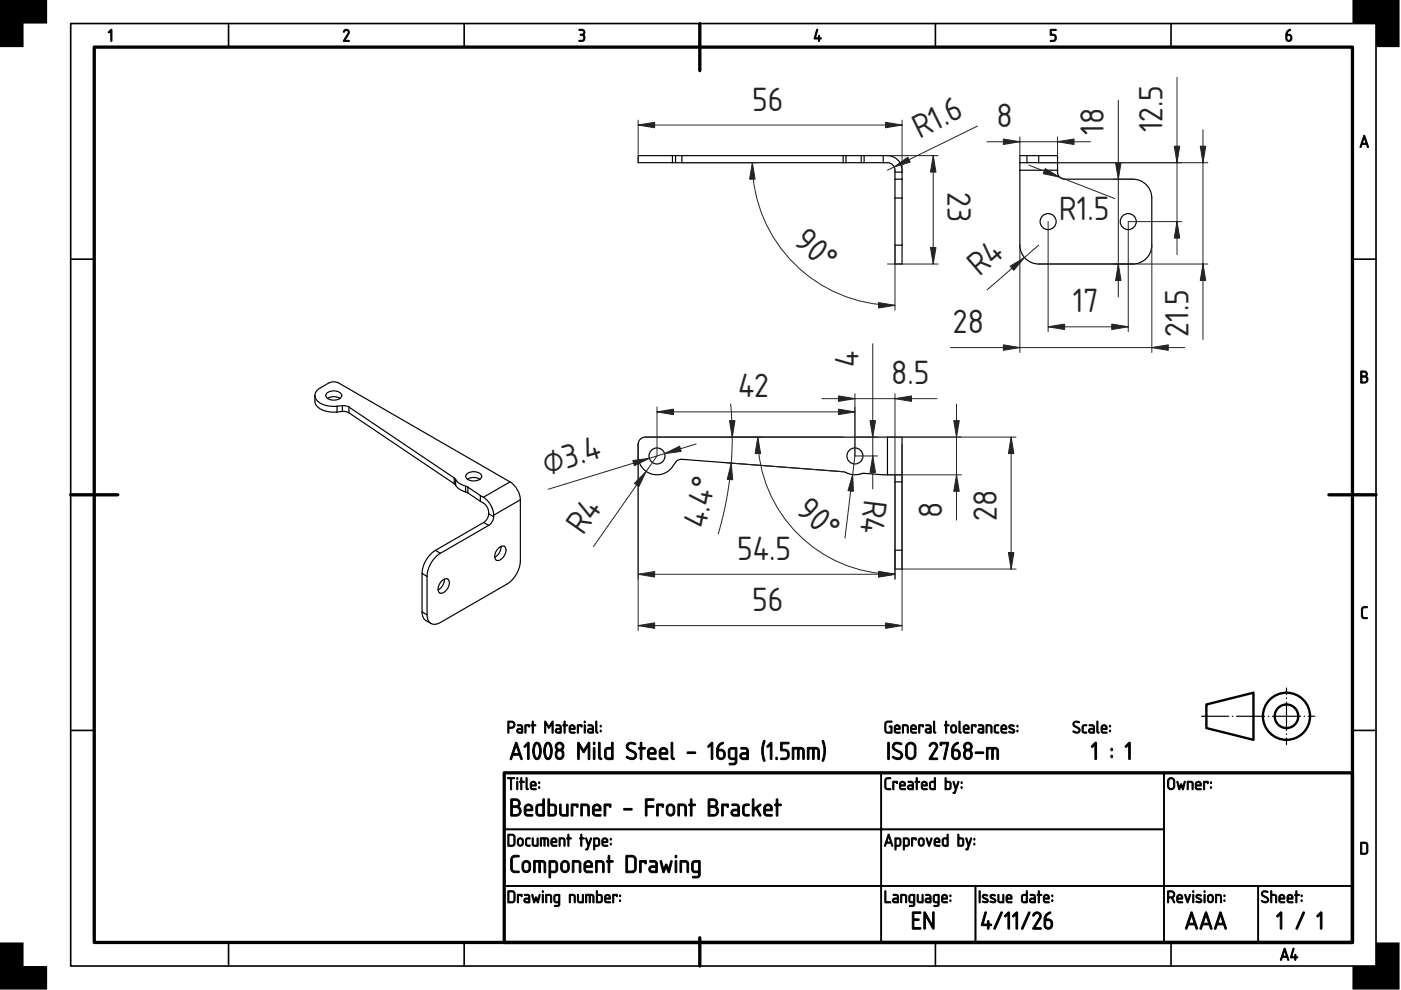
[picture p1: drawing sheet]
<svg xmlns="http://www.w3.org/2000/svg" width="297mm" height="210mm" viewBox="0 0 297 210" stroke-linecap="round" stroke-linejoin="round" font-family="sans-serif">
<defs><g id="words">
<g font-size="6.7" fill="#212529">
<text x="159.5" y="23.5">56</text>
<text x="194.9" y="29.4" transform="rotate(-26 194.9 29.4)">R1.6</text>
<text x="211.3" y="27">8</text>
<text x="234" y="28.6" transform="rotate(-90 234 28.6)">18</text>
<text x="246.5" y="28.1" transform="rotate(-90 246.5 28.1)">12.5</text>
<text x="200.9" y="40.8" transform="rotate(90 200.9 40.8)">23</text>
<text x="224.5" y="46.6">R1.5</text>
<text x="168" y="51.6" transform="rotate(41 168 51.6)">90°</text>
<text x="207.7" y="58.8" transform="rotate(-41 207.7 58.8)">R4</text>
<text x="202.1" y="70.6">28</text>
<text x="227.4" y="66.2">17</text>
<text x="252" y="71.4" transform="rotate(-90 252 71.4)">21.5</text>
<text x="182" y="77.9" transform="rotate(-90 182 77.9)">4</text>
<text x="189" y="81.5">8.5</text>
<text x="156.5" y="84.3">42</text>
<text x="115.8" y="100.7" transform="rotate(-17 115.8 100.7)">⌀3.4</text>
<text x="183.2" y="105.7" transform="rotate(97 183.2 105.7)">R4</text>
<text x="123.6" y="113.7" transform="rotate(-55 123.6 113.7)">R4</text>
<text x="149.7" y="112.1" transform="rotate(-79 149.7 112.1)">4.4°</text>
<text x="168.6" y="108.6" transform="rotate(42 168.6 108.6)">90°</text>
<text x="199.7" y="109.7" transform="rotate(-90 199.7 109.7)">8</text>
<text x="211.3" y="110.5" transform="rotate(-90 211.3 110.5)">28</text>
<text x="156.3" y="118.7">54.5</text>
<text x="159.5" y="129.6">56</text>
</g>
</g></defs>
<path d="M20 10h266.7v189.8h-266.7zM148.4 5v10M15 104.9h10M281.8 104.9h9.9M106.9 163.9h179.8v35.9h-179.8zM148.4 198.8v6" fill="none" stroke="#000" stroke-width=".7"/>
<g fill="none" stroke="#000" stroke-width=".35">
<path d="M15 5h276.7v199.8h-276.7zM48.5 5v5M98.4 5v5M198.3 5v5M248.3 5v5M15 55h5M286.7 55h5M15 154.9h5M286.7 154.9h5M106.9 163.9h79.9v11.9h-79.9zM106.9 175.8h79.9v12h-79.9zM186.8 175.8h60v12h-60z"/>
<path d="M186.8 163.9h60v11.9h-60zM246.8 163.9h39.9v23.9h-39.9zM48.5 199.8v5M98.4 199.8v5M106.9 187.8h79.9v12h-79.9zM186.8 187.8h20v12h-20zM198.3 199.8v5M206.8 187.8h40v12h-40zM246.8 187.8h20v12h-20zM248.3 199.8v5M266.8 187.8h19.9v12h-19.9z"/>
</g>
<g fill="#000" stroke="#000" stroke-width=".21">
<path d="M23.5 6.3l.2 .1v2.2l-.1 .2-.1-.2v-2l-.4 .4-.1-.1zM72.9 6.4a.64 .64 0 0 1 .9-.1 .64 .64 0 0 1 .2 .9l-.9 1.4h.8l.1 .2h-1.2l.9-1.7a.44 .44 0 0 0-.2-.6 .44 .44 0 0 0-.6 .3l-.1-.1zM122.8 6.2a.75 .75 0 0 1 1 .2 .75 .75 0 0 1-.1 1 .82 .82 0 0 1 .2 1.1 .82 .82 0 0 1-1.2 .2l.1-.1a.76 .76 0 0 0 1-.7l-.1-.3-.7-.1v-.2a.47 .47 0 0 0 .6-.2 .47 .47 0 0 0-.1-.6l-.7-.1zM173.2 6.2l.2 .2-.5 1.6h.6l.1-.5 .2 .5 .4 .2-.4 .1-.2 .5-.1-.5-.9-.1zM222.7 6.2h1.1l.1 .1-.1 .2h-.9v.8a.8 .8 0 0 1 1 .5 .8 .8 0 0 1-.6 1l-.6-.1 .6-.1a.54 .54 0 0 0 .4-.6 .54 .54 0 0 0-.4-.5h-.6zM288.8 128.8l.3-.2h.8v.2l-.8 .1-.2 .2v1.4l.2 .4h.7l.1 .2-.8 .1-.4-.4-.1-1.6z"/>
<path d="M272.9 6.6l.6-.4 .1 .2a.79 .79 0 0 0-.6 .9 .75 .75 0 0 1 .9 .8 .75 .75 0 0 1-1.1 .5l-.2-.4a1.82 1.82 0 0 1 .3-1.6zM272.9 7.5v.7a.4 .4 0 0 0 .4 .4 .4 .4 0 0 0 .4-.4l-.2-.6z"/>
<path d="M289.2 28.7l.2 .1 .7 2.3-.1 .2-.3-.7h-.9l-.3 .7-.2-.1zM289.2 29.2l-.3 1.2h.7z"/>
<path d="M288.5 78.7l.7-.1a.65 .65 0 0 1 .6 .4 .65 .65 0 0 1-.1 .8 .77 .77 0 0 1 .3 .8 .77 .77 0 0 1-.6 .6h-.9zM288.7 80v1h.6a.52 .52 0 0 0 .5-.5 .52 .52 0 0 0-.5-.5zM288.7 78.9v.8h.6a.39 .39 0 0 0 .4-.4 .39 .39 0 0 0-.4-.4z"/>
<path d="M107.9 153.1v1.1h.6a.52 .52 0 0 0 .5-.6 .52 .52 0 0 0-.6-.5zM107.7 152.9h.1a1.18 1.18 0 0 1 1.2 .2 .78 .78 0 0 1 .1 .8 .78 .78 0 0 1-.6 .5h-.6v.9l-.2 .1zM109.9 154.8l-.1 .2 .2 .2h.6v-.5zM109.7 153.7h.8l.3 .5v1.2l-.8 .1a.52 .52 0 0 1-.5-.6 .52 .52 0 0 1 .5-.5h.6v-.4l-.9-.1zM111.3 153.7l1 .1-.1 .4-.1-.3h-.6v1.4l-.1 .2-.1-.2zM112.9 152.9l.2 .1v.7l.5 .1-.5 .1v1.4l-.1 .2-.2-.2v-1.4l-.2-.1 .2-.1zM115.5 152.9h.2l.7 1.2 .6-1.2h.3v2.5l-.3-.1v-1.8l-.6 .9-.7-.9v1.8l-.2 .1zM118 154.8v.2l.1 .2h.6v-.5zM117.9 153.7h.8l.3 .5v1.2l-.8 .1a.52 .52 0 0 1-.5-.6 .52 .52 0 0 1 .5-.5h.5v-.4l-.8-.1zM119.6 152.9l.2 .1v.7l.6 .1-.6 .1v1.4l-.1 .2-.1-.2v-1.4l-.3-.1 .3-.1zM121 154.1l-.1 .3h.8l-.2-.5zM120.9 153.8a.64 .64 0 0 1 .8 0 .64 .64 0 0 1 .1 .9h-.9l.1 .5 .9 .1-.7 .2a1.06 1.06 0 0 1-.3-1.7zM122.4 153.7l1 .1-.1 .4-.1-.3h-.6v1.4l-.1 .2-.1-.2zM123.9 153.7l.2 .1v1.5l-.1 .2-.1-.2zM123.8 153.1a.2 .2 0 0 1 .4 0 .2 .2 0 0 1-.4 0zM124.9 154.8l-.1 .2 .1 .2h.7v-.5zM124.7 153.7h.8l.3 .5v1.2l-.8 .1a.52 .52 0 0 1-.5-.6 .52 .52 0 0 1 .5-.5h.6l-.1-.4-.8-.1zM126.3 152.9l.2 .1v2l.3 .3-.1 .2-.3-.2-.1-.2zM127.3 154.9h.2v.2h-.2zM127.3 153.8h.2v.3h-.2z"/>
<path d="M109.3 157.4l.3 .1 1.1 3.3-.1 .3-.5-1h-1.3l-.4 .9-.3-.1zM109.4 158.1l-.5 1.7h1.1zM111.8 157.5l.2-.1 .2 .2v3.2l-.2 .2-.2-.2v-2.8l-.5 .4-.2-.1zM113.7 157.8l-.4 1.2a2.07 2.07 0 0 0 .5 1.7 2.3 2.3 0 0 0 .5-2.3l-.2-.5zM113.4 157.5a.84 .84 0 0 1 1 .1 .84 .84 0 0 1 .3 .8l.1 .9a2.09 2.09 0 0 1-.7 1.7l-.3 .1a1.53 1.53 0 0 1-.9-1.7l.2-1.3zM116 157.8l-.4 1.2a2.07 2.07 0 0 0 .6 1.7 2.3 2.3 0 0 0 .4-2.3l-.2-.5zM115.8 157.5a.84 .84 0 0 1 .9 .1 .84 .84 0 0 1 .3 .8l.1 .9a2.09 2.09 0 0 1-.7 1.7l-.2 .1a1.53 1.53 0 0 1-.9-1.7l.2-1.3zM118.3 159.4a.8 .8 0 0 0 .3 1.3 .71 .71 0 0 0 .7-.9 .71 .71 0 0 0-1-.4zM118.1 158.3a.57 .57 0 0 0 1.1 0 .57 .57 0 0 0-1.1 0zM118 157.6a.92 .92 0 0 1 1.4 .1 .92 .92 0 0 1-.2 1.3 1.07 1.07 0 0 1 .3 1.5 1.07 1.07 0 0 1-1.5 .3l-.3-.6a1.15 1.15 0 0 1 .4-1.2 .92 .92 0 0 1-.1-1.4zM122.5 157.4l.3 .1 .9 1.5 1-1.5 .3-.1v3.6h-.3v-.2v-2.6l-.9 1.4-1-1.4v2.6v.2h-.3zM125.8 158.5h.3l.1 .2v2.1l-.2 .2-.2-.2zM125.8 157.6a.25 .25 0 0 1 .5 0 .25 .25 0 0 1-.5 0zM126.9 157.4h.3v.2v2.8l.4 .5a.52 .52 0 0 1-.7-.1 .52 .52 0 0 1 0-.6zM128.7 158.9l-.2 .4 .1 1.2 .4 .2h.6v-1.9zM128.3 158.7a1.3 1.3 0 0 1 1.3-.2v-1l.2-.1 .2 .2v3.2l-.2 .3a1.47 1.47 0 0 1-1.4-.2l-.2-.6v-1.1zM133 157.6a1.41 1.41 0 0 1 1.8 .1l-.2 .2a.92 .92 0 0 0-1.5 .4l.4 .5a1.9 1.9 0 0 1 1.5 1.1 1.07 1.07 0 0 1-.6 1.1 1.07 1.07 0 0 1-1.2-.1l-.4-.3 .2-.3a1.19 1.19 0 0 0 1.6 0 .58 .58 0 0 0-.3-.7l-1.4-.8-.1-.5zM135.8 157.4h.3v.2v.9h.6l.1 .2-.2 .1h-.5v2.1l-.2 .2-.2-.2v-2.1l-.3-.1 .3-.2zM137.8 159l-.2 .6h1.2a.58 .58 0 0 0-.3-.7 .58 .58 0 0 0-.7 .1zM137.6 158.7a.92 .92 0 0 1 1.2 0 .92 .92 0 0 1 .2 1.2h-1.4l.2 .8h1.1l.2 .2-.2 .2h-.9a.89 .89 0 0 1-.7-1.2 1.14 1.14 0 0 1 .3-1.2zM140.2 159l-.1 .6h1.1a.58 .58 0 0 0-.2-.7 .58 .58 0 0 0-.8 .1zM140.1 158.7a.92 .92 0 0 1 1.2 0 .92 .92 0 0 1 .1 1.2h-1.3l.2 .8h1.1l.2 .2-.2 .2h-.9a.89 .89 0 0 1-.7-1.2 1.14 1.14 0 0 1 .3-1.2zM142.3 157.4h.3v.2v2.8l.4 .5a.52 .52 0 0 1-.7-.1 .52 .52 0 0 1 0-.6zM145.7 159.5l1.6-.1 .2 .2-.2 .2h-1.5l-.1-.1zM150.8 157.5l.2-.1 .1 .2v3.2l-.1 .2-.2-.2v-2.8l-.5 .4-.3-.1zM152.4 157.9l.8-.5 .2 .2a1.88 1.88 0 0 0-1.1 1.3 1.12 1.12 0 0 1 1.5 .9 1.12 1.12 0 0 1-1.2 1.2l-.5-.4-.2-.4a2.91 2.91 0 0 1 .3-2.1zM152.3 159.2v1a.57 .57 0 0 0 .6 .5 .57 .57 0 0 0 .5-.5l-.1-.8-.3-.2zM154.9 158.9l-.1 .3v1.3l.2 .2h.9v-1.9zM154.6 158.7l.5-.2h1.1v3a.79 .79 0 0 1-1 .7l-.6-.1v-.2l1.1-.1 .1-.1 .1-.6a1.06 1.06 0 0 1-1.5-.6v-1.3zM157.3 160.1l-.1 .4 .2 .2h.9v-.8zM157.1 158.5h1.1l.5 .5v1.9l-.2 .2h-.9a.74 .74 0 0 1-.8-.8 .74 .74 0 0 1 .8-.7h.7v-.6l-.2-.1-1-.1zM161.9 157h.3a7.3 7.3 0 0 0 0 4.4h-.2a5.2 5.2 0 0 1-.1-4.4zM163.3 157.5l.2-.1 .2 .2v3.2l-.2 .2-.2-.2v-2.8l-.5 .4-.2-.1zM164.5 160.6h.3v.4h-.3zM165.5 157.4h1.6l.2 .1-.2 .2h-1.3v1.2a1.14 1.14 0 0 1 1.5 .7 1.14 1.14 0 0 1-.9 1.5h-.7l-.2-.2 .2-.2h.7a.77 .77 0 0 0 .6-.8 .77 .77 0 0 0-.7-.7h-.8zM168 158.5h1.8a.84 .84 0 0 1 .7 1.1v1.2l-.1 .2-.2-.2v-1.7l-.3-.3h-.5v2v.2h-.3v-2.2h-.8v2.1v.1h-.3zM171.2 158.5h1.8a.84 .84 0 0 1 .7 1.1v1.2l-.1 .2-.2-.2v-1.7l-.3-.3h-.5v2v.2h-.3v-2.2h-.8v2.1v.1h-.3zM174.3 157h.2a4.7 4.7 0 0 1 .3 3.9l-.2 .5h-.2a7.3 7.3 0 0 0-.1-4.4z"/>
<path d="M187.8 153.1l.4-.2h.9l-.1 .2-.9 .1-.3 .3v1.3l.3 .4h.8v-1l-.4-.2 .1-.1 .5 .1v1.4l-.9 .1-.5-.3-.1-1.7zM189.9 154.1l-.1 .3h.8l-.2-.5zM189.8 153.8a.64 .64 0 0 1 .9 0 .64 .64 0 0 1 .1 .9h-1l.2 .5 .9 .1-.8 .2a1.06 1.06 0 0 1-.3-1.7zM191.3 153.7a.88 .88 0 0 1 1.3 .5l-.1 1.3-.2-.2v-1.2l-.7-.2v1.4l-.3 .1zM193.4 154.1l-.1 .3h.8l-.2-.5zM193.3 153.8a.64 .64 0 0 1 .8 0 .64 .64 0 0 1 .1 .9h-.9l.1 .5 .9 .1-.7 .2a1.06 1.06 0 0 1-.3-1.7zM194.8 153.7l1 .1-.1 .4-.1-.3h-.6v1.4l-.1 .2-.1-.2zM196.5 154.8l-.1 .2 .2 .2h.6v-.5zM196.3 153.7h.8l.3 .5v1.2l-.8 .1a.52 .52 0 0 1-.5-.6 .52 .52 0 0 1 .5-.5h.6v-.4l-.9-.1zM197.9 152.9l.3 .1v2l.2 .3-.1 .2-.3-.2-.1-.2zM200.5 152.9l.2 .1v.7l.5 .1-.5 .1v1.4l-.1 .2-.1-.2v-1.4l-.3-.1 .3-.1zM201.9 154l-.1 .8a.4 .4 0 0 0 .4 .4 .4 .4 0 0 0 .4-.4l-.1-.8zM201.8 153.8a.64 .64 0 0 1 1 .4v.6a.64 .64 0 0 1-.6 .6 .64 .64 0 0 1-.7-.6l.1-.7zM203.3 152.9l.3 .1v2l.2 .3-.1 .2-.3-.2-.1-.2zM204.5 154.1v.3h.7l-.2-.5zM204.4 153.8a.64 .64 0 0 1 .9 0 .64 .64 0 0 1 .1 .9h-.9l.1 .5 .9 .1-.8 .2a1.06 1.06 0 0 1-.3-1.7zM206 153.7l1 .1-.1 .4-.2-.3h-.5v1.4l-.1 .2-.2-.2zM207.6 154.8v.2l.1 .2h.6v-.5zM207.5 153.7h.8l.3 .5v1.2l-.8 .1a.52 .52 0 0 1-.5-.6 .52 .52 0 0 1 .5-.5h.5v-.4l-.8-.1zM209.1 153.7a.88 .88 0 0 1 1.2 .5l-.1 1.3-.1-.2v-1.2l-.8-.2v1.4l-.2 .1zM210.9 153.8l.8-.2 .1 .3a.52 .52 0 0 0-.6 0 .52 .52 0 0 0-.2 .6l.1 .6 .7 .2a.65 .65 0 0 1-.8 .1 .65 .65 0 0 1-.2-.8zM212.5 154.1l-.1 .3h.8l-.2-.5zM212.4 153.8a.64 .64 0 0 1 .9 0 .64 .64 0 0 1 .1 .9h-1l.2 .5 .9 .1-.8 .2a1.06 1.06 0 0 1-.3-1.7zM214 153.8a.61 .61 0 0 1 1 .2l-.6-.1-.3 .2 .8 .5a.52 .52 0 0 1 .1 .7 .52 .52 0 0 1-.8 .1l-.3-.1 .2-.2a.45 .45 0 0 0 .4 .2 .45 .45 0 0 0 .4-.4l-.9-.5-.1-.3zM215.6 154.9h.2v.2h-.2zM215.6 153.8h.2v.3h-.2z"/>
<path d="M227.7 153.1a.99 .99 0 0 1 1.2 0l-.1 .2a.6 .6 0 0 0-.7-.2 .6 .6 0 0 0-.3 .6l.8 .5a.73 .73 0 0 1 0 1.2 .73 .73 0 0 1-1.1-.4h.1a.61 .61 0 0 0 .7 .2 .61 .61 0 0 0 .4-.5l-1.1-.7-.1-.5zM229.5 153.8l.8-.2 .1 .3a.52 .52 0 0 0-.6 0 .52 .52 0 0 0-.1 .6v.6l.7 .2a.65 .65 0 0 1-.8 .1 .65 .65 0 0 1-.2-.8zM231.1 154.8l-.1 .2 .2 .2h.6v-.5zM230.9 153.7h.9l.3 .5-.1 1.2-.7 .1a.52 .52 0 0 1-.5-.6 .52 .52 0 0 1 .5-.5h.5v-.4l-.9-.1zM232.6 152.9l.2 .1v2l.2 .3-.1 .2-.3-.2-.1-.2zM233.8 154.1l-.1 .3h.8l-.2-.5zM233.7 153.8a.64 .64 0 0 1 .8 0 .64 .64 0 0 1 .1 .9h-.9l.1 .5 .9 .1-.7 .2a1.06 1.06 0 0 1-.3-1.7zM235.2 154.9h.2v.2h-.2zM235.2 153.8h.2v.3h-.2z"/>
<path d="M232.1 157.5l.2-.1 .2 .2v3.2l-.2 .2-.2-.2v-2.8l-.5 .4-.2-.1zM235.6 160.2h.2v.4h-.2zM235.6 158.7h.2v.4h-.2zM239.3 157.5l.2-.1 .2 .2v3.2l-.2 .2-.2-.2v-2.8l-.5 .4-.2-.1z"/>
<path d="M107.6 164.9h1.4l.1 .1-.6 .1v2.2l-.2 .2-.1-.2v-2.2h-.6zM109.6 165.7l.2 .1v1.5l-.1 .1-.2-.1zM109.5 165.1a.2 .2 0 0 1 .4 0 .2 .2 0 0 1-.4 0zM110.4 164.9l.3 .1v.7l.5 .1-.5 .1v1.4l-.2 .2-.1-.2v-1.4l-.3-.1 .3-.1zM111.6 164.9l.2 .1v2l.2 .3-.1 .2-.3-.2-.1-.2zM112.8 166l-.1 .4h.8l-.3-.5zM112.6 165.8a.64 .64 0 0 1 .9 0 .64 .64 0 0 1 .1 .9h-.9l.1 .5 .9 .1-.8 .2a1.06 1.06 0 0 1-.3-1.7zM114.2 166.8h.2v.3h-.2zM114.2 165.8h.2v.3h-.2z"/>
<path d="M107.9 177.1v2.1h.8l.3-.4-.1-1.4-.2-.3zM107.7 176.9h1.1l.4 .4v1.7l-.4 .4h-1.1zM110.1 178l-.2 .8a.4 .4 0 0 0 .5 .4 .4 .4 0 0 0 .3-.4l-.1-.8zM109.9 177.8a.64 .64 0 0 1 1.1 .4v.6a.64 .64 0 0 1-.7 .6 .64 .64 0 0 1-.6-.6v-.7zM111.5 177.8l.8-.2 .1 .2a.52 .52 0 0 0-.6 .1 .52 .52 0 0 0-.1 .6v.5l.7 .3a.65 .65 0 0 1-.8 .1 .65 .65 0 0 1-.2-.8zM112.9 177.7l.2 .1v1.2l.2 .2h.6v-1.4l.1-.2 .1 .2v1.6h-1a1.76 1.76 0 0 1-.2-1.7zM114.6 177.6l1.4 .1a1.46 1.46 0 0 1 .2 1.7l-.1-.1v-1.3l-.3-.1h-.2v1.4l-.1 .1-.2-.1v-1.4h-.5v1.4l-.2 .1zM117.1 178v.4h.7l-.2-.5zM117 177.8a.64 .64 0 0 1 .9 0 .64 .64 0 0 1 .1 .9h-1l.2 .5 .9 .1-.8 .1a1.06 1.06 0 0 1-.3-1.6zM118.6 177.7a.88 .88 0 0 1 1.2 .5l-.1 1.2-.1-.1-.1-1.3-.7-.1v1.4l-.2 .1zM120.4 176.9l.2 .1v.6l.6 .2-.6 .1v1.4l-.1 .1-.1-.1v-1.4l-.3-.1 .3-.2zM123.2 176.9l.2 .1v.6l.5 .2-.5 .1v1.4l-.2 .1-.1-.1v-1.4l-.2-.1 .2-.2zM124.2 177.7l.2 .1 .4 1.1 .4-1.2 .1-.1 .1 .2-.9 2.4-.4-.1 .3-.1 .2-.7zM126.1 177.9v1.3h.7l.1-.3v-.8l-.2-.2zM125.9 177.7a.86 .86 0 0 1 1.3 .5v.3a.7 .7 0 0 1-.5 .9h-.6v.8h-.2zM127.9 178v.4h.7l-.2-.5zM127.8 177.8a.64 .64 0 0 1 .9 0 .64 .64 0 0 1 .1 .9h-1l.2 .5 .9 .1-.8 .1a1.06 1.06 0 0 1-.3-1.6zM129.4 178.8h.2v.3h-.2zM129.4 177.8h.2v.3h-.2z"/>
<path d="M108.3 169.4h1a.93 .93 0 0 1 .9 .5 .93 .93 0 0 1-.2 1.1 1.11 1.11 0 0 1 .5 1.2 1.11 1.11 0 0 1-1 .8h-1.2zM108.6 171.2v1.5h.8a.74 .74 0 0 0 .7-.7 .74 .74 0 0 0-.7-.8zM108.6 169.7v1.1h.8a.56 .56 0 0 0 .6-.5 .56 .56 0 0 0-.6-.6zM111.6 171l-.1 .6h1.1a.58 .58 0 0 0-.3-.7 .58 .58 0 0 0-.7 .1zM111.4 170.7a.92 .92 0 0 1 1.3 0 .92 .92 0 0 1 .1 1.2h-1.3l.2 .7 1.1 .1 .2 .2-.2 .1h-.9a.89 .89 0 0 1-.8-1.1 1.14 1.14 0 0 1 .3-1.2zM114.1 170.9l-.1 .4v1.2l.4 .2h.7v-1.9zM113.8 170.7a1.3 1.3 0 0 1 1.3-.2v-1l.2-.1 .1 .2v3.2l-.2 .2a1.47 1.47 0 0 1-1.4-.2l-.2-.5v-1.1zM116.5 170.8v1.9l1-.1a1.91 1.91 0 0 0-.1-1.8zM116.2 169.4l.3 .1v1h1l.5 .4v1.5l-.2 .4a1.59 1.59 0 0 1-1.4 .2l-.2-.1zM118.7 170.5h.2l.1 .2v1.8l.3 .2h.8v-2l.2-.2 .2 .2-.1 2.3h-1.1a.84 .84 0 0 1-.7-1.1zM121.2 170.5h1.2l.2 .1-.2 .6-.1-.1-.1-.3h-.7v2l-.2 .2a3.9 3.9 0 0 1-.1-2.5zM123.2 170.5a1.44 1.44 0 0 1 1.7 .5l.1 1.8-.2 .2-.2-.2v-1.8l-.3-.2h-.8v2l-.2 .2a3.9 3.9 0 0 1-.1-2.5zM126.1 171l-.1 .6h1.1a.58 .58 0 0 0-.3-.7 .58 .58 0 0 0-.7 .1zM125.9 170.7a.92 .92 0 0 1 1.2 0 .92 .92 0 0 1 .2 1.2h-1.3l.1 .7 1.1 .1 .2 .2-.2 .1h-.9a.89 .89 0 0 1-.7-1.1 1.14 1.14 0 0 1 .3-1.2zM128.1 170.5h1.2l.2 .1-.1 .6-.2-.1v-.3h-.8v2l-.2 .2a3.9 3.9 0 0 1-.1-2.5zM132.3 171.5l1.6-.1 .1 .2-.1 .2h-1.5l-.1-.1zM136.9 169.4h1.6l.2 .1-.2 .2h-1.3v1.1h1.3l.2 .2-.2 .2h-1.3v1.6l-.2 .2-.2-.2zM139.3 170.5h1.2l.2 .1-.2 .6-.1-.1-.1-.3h-.7v2l-.2 .2a3.9 3.9 0 0 1-.1-2.5zM141.8 170.9l-.2 .3v.9a.57 .57 0 0 0 .6 .6 .57 .57 0 0 0 .5-.6v-.8l-.1-.3-.4-.2zM141.6 170.7a.92 .92 0 0 1 1.5 .6 1.51 1.51 0 0 1-.3 1.5 .92 .92 0 0 1-1 .2 .92 .92 0 0 1-.5-.9v-1zM143.8 170.5a1.44 1.44 0 0 1 1.7 .5v1.8l-.1 .2-.2-.2v-1.8l-.4-.2h-.7v2l-.2 .2a3.9 3.9 0 0 1-.1-2.5zM146.4 169.4h.3v.2v.9h.6l.2 .2-.2 .1h-.6v2.1l-.2 .1-.1-.2v-2l-.4-.1 .4-.2zM150.2 169.4h.9a.93 .93 0 0 1 1 .5 .93 .93 0 0 1-.3 1.1 1.11 1.11 0 0 1 .5 1.2 1.11 1.11 0 0 1-.9 .8h-1.2zM150.5 171.2v1.5h.8a.74 .74 0 0 0 .7-.7 .74 .74 0 0 0-.7-.8zM150.5 169.7v1.1h.8a.56 .56 0 0 0 .5-.5 .56 .56 0 0 0-.6-.6zM153 170.5h1.3l.2 .1-.2 .6-.1-.1-.1-.3h-.7v2l-.2 .2a3.9 3.9 0 0 1-.2-2.5zM155.4 172l-.1 .5 .3 .2h.8v-.8zM155.2 170.5h1.1l.5 .5v1.9l-.2 .1h-.9a.74 .74 0 0 1-.7-.7 .74 .74 0 0 1 .7-.7h.7v-.6l-.2-.2h-1zM157.6 170.7a1.11 1.11 0 0 1 1.3-.1l-.1 .2a.86 .86 0 0 0-1 .5v1.2l.2 .1 .8 .1 .1 .2a.96 .96 0 0 1-1.2 0 .96 .96 0 0 1-.3-1.2l.1-.7zM159.5 169.4h.3l.1 .2v1.8l1.1-.9h.3v.3l-.7 .5 .7 1.5v.2l-.3-.1-.7-1.4-.4 .4-.1 1.1h-.3zM162.4 171l-.1 .6h1.1a.58 .58 0 0 0-.3-.7 .58 .58 0 0 0-.7 .1zM162.2 170.7a.92 .92 0 0 1 1.3 0 .92 .92 0 0 1 .1 1.2h-1.3l.1 .7 1.1 .1 .2 .2-.2 .1h-.9a.89 .89 0 0 1-.7-1.1 1.14 1.14 0 0 1 .3-1.2zM164.6 169.4h.3v.2v.9h.6l.2 .2-.2 .1h-.6v2.1l-.1 .1-.2-.2v-2l-.4-.1 .4-.2z"/>
<path d="M187.8 165l.3-.1h.7v.2l-.7 .1-.2 .2-.1 1.4 .3 .4h.7v.2h-.8l-.4-.4v-1.5zM189.3 165.7l1 .1-.1 .4-.1-.3h-.6v1.4l-.1 .1-.1-.1zM191 166v.4h.7l-.2-.5zM190.9 165.8a.64 .64 0 0 1 .9 0 .64 .64 0 0 1 .1 .9h-1l.2 .5 .9 .1-.8 .2a1.06 1.06 0 0 1-.3-1.7zM192.7 166.7l-.1 .3 .2 .2h.6v-.5zM192.5 165.7h.9l.3 .4-.1 1.3-.7 .1a.52 .52 0 0 1-.5-.6 .52 .52 0 0 1 .5-.5h.5v-.4l-.9-.1zM194.3 164.9l.2 .1v.7l.5 .1-.5 .1v1.4l-.1 .2-.2-.2v-1.4l-.2-.1 .2-.1zM195.7 166l-.1 .4h.8l-.2-.5zM195.5 165.8a.64 .64 0 0 1 .9 0 .64 .64 0 0 1 .1 .9h-.9l.1 .5 .9 .1-.8 .2a1.06 1.06 0 0 1-.3-1.7zM197.4 165.9l-.1 .3v.9l.8 .1v-1.3zM197.2 165.8l.2-.1 .7-.1v-.6l.2-.1v2.5h-.9l-.3-.3zM200.6 165.9v1.3h.5a.91 .91 0 0 0 .2-1.2zM200.4 164.9l.2 .1v.6l.7 .1 .3 .3 .1 1-.4 .4-.9-.1zM202.1 165.7l.2 .1 .4 1.1 .4-1.1 .1-.1 .1 .1-.9 2.4-.4-.1 .3-.1 .2-.7zM203.8 166.8h.2v.3h-.2zM203.8 165.8h.2v.3h-.2z"/>
<path d="M188.3 176.9l.2 .1 .8 2.3-.1 .1-.3-.6h-1l-.2 .6-.2-.1zM188.4 177.4l-.4 1.1h.8zM190 177.9v1.3h.6l.2-.3v-.8l-.2-.2zM189.8 177.7a.86 .86 0 0 1 1.2 .5v.3a.7 .7 0 0 1-.5 .9h-.5v.8h-.2zM191.8 177.9v1.3h.6l.2-.3-.1-.8-.1-.2zM191.5 177.7a.86 .86 0 0 1 1.3 .5v.3a.7 .7 0 0 1-.5 .9h-.5l-.1 .8h-.2zM193.3 177.7h1l-.1 .4-.2-.2h-.5v1.4l-.1 .1-.1-.1zM195.1 178l-.2 .8a.4 .4 0 0 0 .4 .4 .4 .4 0 0 0 .4-.4l-.1-.8zM194.9 177.8a.64 .64 0 0 1 1.1 .4v.6a.64 .64 0 0 1-.7 .6 .64 .64 0 0 1-.6-.6v-.7zM196.4 177.7l.2 .1 .4 1.1 .4-1.2h.2l-.6 1.7zM198.4 178l-.1 .4h.8l-.2-.5zM198.3 177.8a.64 .64 0 0 1 .8 0 .64 .64 0 0 1 .1 .9h-.9l.1 .5 .9 .1-.8 .1a1.06 1.06 0 0 1-.2-1.6zM200.1 177.9l-.1 .3v.8l.8 .2v-1.3zM199.9 177.8l.2-.2h.7v-.6l.2-.1v2.5h-.9l-.3-.3zM203.3 177.9v1.3h.5a.91 .91 0 0 0 .2-1.2zM203.1 176.9l.2 .1v.6l.7 .1 .3 .3 .1 1-.4 .4-.9-.1zM204.8 177.7l.2 .1 .4 1.1 .4-1.2 .1-.1 .1 .2-.9 2.4-.4-.1 .3-.1 .2-.7zM206.5 178.8h.2v.3h-.2zM206.5 177.8h.2v.3h-.2z"/>
<path d="M188.2 157.4h.3l.1 .2v3.2l-.2 .3-.2-.3zM189.4 157.6a1.41 1.41 0 0 1 1.8 .1l-.2 .2a.92 .92 0 0 0-1.5 .4l.4 .5a1.9 1.9 0 0 1 1.5 1.1 1.07 1.07 0 0 1-.6 1.1 1.07 1.07 0 0 1-1.2-.1l-.4-.3 .2-.3a1.19 1.19 0 0 0 1.6 0 .58 .58 0 0 0-.3-.7l-1.4-.8-.1-.5zM192.6 157.9l-.2 .6v1.5a.75 .75 0 0 0 .7 .7 .75 .75 0 0 0 .7-.7v-1.5a.75 .75 0 0 0-.4-.7 .75 .75 0 0 0-.8 .1zM192.3 157.7a1.1 1.1 0 0 1 1.2-.3 1.1 1.1 0 0 1 .7 1.1v1.4a1.1 1.1 0 0 1-1.1 1.2 1.1 1.1 0 0 1-1.1-1.1v-1.9zM197.2 157.6a.92 .92 0 0 1 1.3 0 .92 .92 0 0 1 .2 1.2l-1.2 1.9h1.1l.2 .1v.2h-1.8v-.2l1.3-2.1a.6 .6 0 0 0-.2-1 .6 .6 0 0 0-.8 .5l-.3-.1zM199.4 157.4h1.5l.2 .1-.7 3.4-.2 .2-.1-.2 .6-3.2h-1l-.2 .4-.2-.2zM202.2 157.9l.8-.5 .2 .2a1.88 1.88 0 0 0-1.1 1.3 1.12 1.12 0 0 1 1.5 .9 1.12 1.12 0 0 1-1.2 1.2l-.5-.4-.1-.4a2.91 2.91 0 0 1 .2-2.1zM202.1 159.2v1a.57 .57 0 0 0 .6 .5 .57 .57 0 0 0 .6-.5l-.2-.8-.3-.2zM204.8 159.4a.8 .8 0 0 0 .4 1.3 .71 .71 0 0 0 .6-.9 .71 .71 0 0 0-1-.4zM204.6 158.3a.6 .6 0 0 0 1.2 0 .6 .6 0 0 0-1.2 0zM204.6 157.6a.92 .92 0 0 1 1.3 .1 .92 .92 0 0 1-.1 1.3 1.07 1.07 0 0 1 .3 1.5 1.07 1.07 0 0 1-1.5 .3l-.3-.6a1.15 1.15 0 0 1 .4-1.2 .92 .92 0 0 1-.1-1.4zM206.8 159.5l1.6-.1 .2 .2-.2 .2h-1.5l-.1-.1zM209.2 158.5h1.7a.84 .84 0 0 1 .8 1.1v1.2l-.2 .2-.1-.2-.1-1.7-.2-.3h-.5v2v.2h-.3l-.1-2.2h-.7v2.1l-.1 .1h-.2z"/>
<path d="M248 165.2l-.2 .4v1.1a.52 .52 0 0 0 .5 .5 .52 .52 0 0 0 .5-.5v-1.3l-.5-.3zM247.8 165.1a.77 .77 0 0 1 .8-.2 .77 .77 0 0 1 .5 .7v1.1a.77 .77 0 0 1-.8 .8 .77 .77 0 0 1-.8-.8l.1-1.3zM249.5 165.7h.2l.3 1.2 .4-.7 .4 .7 .3-1.1 .2-.1-.4 1.7-.2-.1-.3-.7-.3 .7-.2 .1zM251.7 165.7a.88 .88 0 0 1 1.3 .5l-.1 1.2-.2-.1v-1.3l-.8-.1v1.4l-.2 .1zM253.8 166l-.1 .4h.8l-.3-.5zM253.6 165.8a.64 .64 0 0 1 .9 0 .64 .64 0 0 1 .1 .9h-.9l.1 .5 .9 .1-.8 .2a1.06 1.06 0 0 1-.3-1.7zM255.2 165.7l1 .1-.1 .4-.2-.3h-.5v1.4l-.1 .1-.1-.1zM256.6 166.8h.2v.3h-.2zM256.6 165.8h.2v.3h-.2z"/>
<path d="M107.9 189.1v2.1h.8l.3-.4-.1-1.5-.2-.2zM107.7 188.9h1.1l.4 .4v1.7l-.4 .4h-1.1zM109.7 189.7h1l-.1 .4-.1-.2h-.6v1.4l-.1 .1-.1-.1zM111.4 190.7l-.1 .3 .2 .2h.6v-.6zM111.2 189.6l.9 .1 .2 .4v1.3h-.7a.52 .52 0 0 1-.5-.5 .52 .52 0 0 1 .5-.5h.5v-.4l-.9-.2zM112.8 189.7h.2l.3 1.2 .3-.8 .4 .8 .3-1.2h.2l-.4 1.7-.2-.1-.3-.7-.2 .7-.2 .1zM115 189.7l.2 .1v1.5l-.1 .1-.1-.1zM115 189a.17 .17 0 0 1 .3 0 .17 .17 0 0 1-.3 0zM115.7 189.6a.88 .88 0 0 1 1.3 .6l-.1 1.2-.2-.1v-1.3l-.8-.1v1.4l-.2 .1zM117.8 190l-.1 1 .1 .2h.7v-1.3zM117.6 189.8l1-.2a4 4 0 0 1 .1 2.3 .86 .86 0 0 1-1.2 .2l.8-.2 .1-.5a.72 .72 0 0 1-.8-.1 .72 .72 0 0 1-.2-.7zM120.7 189.6a.88 .88 0 0 1 1.3 .6l-.1 1.2-.2-.1v-1.3l-.8-.1v1.4l-.2 .1zM122.5 189.7l.2 .1v1.2l.2 .2h.6v-1.4l.1-.2 .1 .2v1.6h-1a1.76 1.76 0 0 1-.2-1.7zM124.2 189.6h1.4a1.46 1.46 0 0 1 .2 1.8l-.1-.1v-1.3l-.3-.1h-.2v1.4l-.1 .1-.2-.1v-1.4h-.5v1.4l-.2 .1zM126.7 189.9v1.3h.5a.91 .91 0 0 0 .2-1.3zM126.5 188.9l.2 .1v.6h.7l.3 .3v1.1l-.3 .4-1-.1zM128.5 190l-.1 .4h.8l-.2-.5zM128.4 189.8a.64 .64 0 0 1 .8 0 .64 .64 0 0 1 .1 .8h-.9l.1 .5 .9 .2-.7 .1a1.06 1.06 0 0 1-.3-1.6zM129.9 189.7h1l-.1 .4-.1-.2h-.6v1.4l-.1 .1-.1-.1zM131.4 190.8h.2v.3h-.2zM131.4 189.8h.2v.3h-.2z"/>
<path d="M108.6 181.6a1.46 1.46 0 0 1 1.5-.1l-.2 .2-1 .1-.3 .5 .1 2.1 .4 .3h1l-.2 .3h-1l-.5-.5-.1-2.3zM111.2 182.9l-.2 .3v.9a.57 .57 0 0 0 .6 .6 .57 .57 0 0 0 .6-.6l-.1-.9-.1-.2-.4-.2zM111 182.6a.92 .92 0 0 1 1.5 .7 1.51 1.51 0 0 1-.3 1.5 .92 .92 0 0 1-1 .1 .92 .92 0 0 1-.5-.8v-1zM113.2 182.5l1.7-.1a.84 .84 0 0 1 .8 1.2v1.2l-.2 .2-.2-.2v-1.8l-.2-.2h-.5v2v.2h-.3l-.1-2.2h-.7v2l-.1 .2h-.2zM116.7 182.8v1.9l1-.1 .2-.3-.1-1.2-.1-.3zM116.4 182.5a1.38 1.38 0 0 1 1.8 .5v.2a1.71 1.71 0 0 1-.5 1.8h-1v1.1h-.3zM119.4 182.9l-.2 .3v.9a.57 .57 0 0 0 .6 .6 .57 .57 0 0 0 .6-.6l-.1-.9-.1-.2-.4-.2zM119.2 182.6a.92 .92 0 0 1 1.5 .7 1.51 1.51 0 0 1-.3 1.5 .92 .92 0 0 1-1 .1 .92 .92 0 0 1-.5-.8v-1zM121.4 182.5a1.44 1.44 0 0 1 1.7 .5l.1 1.8-.2 .2-.2-.2v-1.8l-.3-.2h-.8v2l-.2 .2a3.9 3.9 0 0 1-.1-2.5zM124.3 183l-.1 .6h1.1a.58 .58 0 0 0-.3-.7 .58 .58 0 0 0-.7 .1zM124.1 182.7a.92 .92 0 0 1 1.2 0 .92 .92 0 0 1 .2 1.2h-1.3l.1 .7 1.1 .1 .2 .2-.2 .1h-.9a.89 .89 0 0 1-.7-1.1 1.14 1.14 0 0 1 .3-1.2zM126.3 182.5a1.44 1.44 0 0 1 1.8 .5v1.8l-.2 .2-.1-.2-.1-1.8-.3-.2h-.8v2l-.2 .2a3.9 3.9 0 0 1-.1-2.5zM129 181.4h.2l.1 .1v1h.5l.2 .2-.2 .1h-.5v2l-.2 .2-.2-.2v-2l-.3-.2 .3-.1zM133.1 181.7v3l1.2-.1 .2-.5v-2l-.4-.4zM132.7 181.4h1.6l.6 .6v2.4l-.6 .6h-1.6zM135.6 182.5l1.3-.1 .2 .2-.2 .6-.2-.1v-.3h-.8v2l-.1 .2a3.9 3.9 0 0 1-.2-2.5zM138 184l-.1 .4 .2 .2 .9 .1v-.8zM137.8 182.5h1.1l.5 .5v1.9l-.2 .1h-.9a.74 .74 0 0 1-.8-.7 .74 .74 0 0 1 .8-.7h.7v-.6l-.2-.2h-1zM140 182.5l.3 .1 .4 1.6 .5-1 .6 1 .4-1.6 .3-.1-.6 2.5-.3-.1-.4-1-.3 1-.3 .1zM143.2 182.5h.2l.1 .1v2.2l-.2 .2-.2-.2zM143.1 181.6a.25 .25 0 0 1 .5 0 .25 .25 0 0 1-.5 0zM144.2 182.5a1.44 1.44 0 0 1 1.8 .5v1.8l-.2 .2-.2-.2v-1.8l-.3-.2h-.8v2l-.2 .2a3.9 3.9 0 0 1-.1-2.5zM147.1 182.9l-.1 .3v1.2l.2 .3h.9v-1.9zM146.8 182.7l.6-.2h1l.1 3a.79 .79 0 0 1-1.1 .6h-.5v-.3h1l.1-.2 .1-.6a1.06 1.06 0 0 1-1.4-.5l-.1-1.3z"/>
<path d="M187.6 188.9l.2 .1v2.2h.9l.1 .2h-1.2zM189.5 190.7v.3l.1 .2h.7v-.6zM189.4 189.6l.8 .1 .3 .4v1.3h-.8a.52 .52 0 0 1-.5-.5 .52 .52 0 0 1 .5-.5h.6l-.1-.4-.8-.2zM191 189.6a.88 .88 0 0 1 1.2 .6l-.1 1.2-.1-.1v-1.3l-.8-.1v1.4l-.2 .1zM193 190l-.1 1 .2 .2h.6v-1.3zM192.8 189.8l1-.2a4 4 0 0 1 .1 2.3 .86 .86 0 0 1-1.1 .2l.8-.2 .1-.5a.72 .72 0 0 1-.8-.1 .72 .72 0 0 1-.2-.7zM194.5 189.7l.2 .1v1.2l.2 .2h.6v-1.4l.1-.2 .1 .2v1.6h-1a1.76 1.76 0 0 1-.2-1.7zM196.4 190.7v.3l.1 .2h.7v-.6zM196.3 189.6l.8 .1 .3 .4v1.3h-.8a.52 .52 0 0 1-.5-.5 .52 .52 0 0 1 .5-.5h.6l-.1-.4-.8-.2zM198.2 190l-.1 1 .2 .2h.6v-1.3zM198 189.8l1-.2a4 4 0 0 1 .1 2.3 .86 .86 0 0 1-1.1 .2l.7-.2 .2-.5a.72 .72 0 0 1-.8-.1 .72 .72 0 0 1-.2-.7zM200 190l-.1 .4h.7l-.2-.5zM199.8 189.8a.64 .64 0 0 1 .9 0 .64 .64 0 0 1 .1 .8h-.9l.1 .5 .9 .2-.8 .1a1.06 1.06 0 0 1-.3-1.6zM201.4 190.8h.2v.3h-.2zM201.4 189.8h.2v.3h-.2z"/>
<path d="M193.5 193.4h1.7v.2l-.1 .1h-1.3v1.1h.9l.2 .2-.2 .2h-.9v1.5h1.3l.1 .3h-1.7zM195.9 193.4h.3l1.5 2.8v-2.7l.1-.1h.2v3.6l-.3-.1-1.5-2.7v2.6v.2h-.3z"/>
<path d="M207.6 188.9l.2 .1v2.3l-.1 .1-.1-.1zM208.4 189.8a.61 .61 0 0 1 1 .2l-.7-.1-.2 .2 .8 .5a.52 .52 0 0 1 .1 .7 .52 .52 0 0 1-.8 .1l-.3-.2 .1-.1a.45 .45 0 0 0 .5 .1 .45 .45 0 0 0 .4-.3l-.9-.5-.1-.3zM210 189.8a.61 .61 0 0 1 1 .2l-.6-.1-.3 .2 .8 .5a.52 .52 0 0 1 .1 .7 .52 .52 0 0 1-.7 .1l-.4-.2 .2-.1a.45 .45 0 0 0 .4 .1 .45 .45 0 0 0 .4-.3l-.9-.5-.1-.3zM211.6 189.7l.2 .1v1.2l.3 .2h.5v-1.4l.1-.2 .2 .2-.1 1.6h-.9a1.76 1.76 0 0 1-.3-1.7zM213.6 190v.4h.7l-.2-.5zM213.5 189.8a.64 .64 0 0 1 .9 0 .64 .64 0 0 1 .1 .8h-1l.2 .5 .9 .2-.8 .1a1.06 1.06 0 0 1-.3-1.6zM216.9 189.9l-.1 .3v.8l.8 .2v-1.3zM216.7 189.8l.2-.2h.7v-.6l.2-.1v2.5h-.9l-.3-.3zM218.6 190.7l-.1 .3 .2 .2h.6v-.6zM218.4 189.6l.8 .1 .3 .4v1.3h-.7a.52 .52 0 0 1-.5-.5 .52 .52 0 0 1 .5-.5h.5v-.4l-.9-.2zM220.2 188.9l.2 .1v.6l.5 .2-.5 .1v1.4l-.1 .1-.2-.1v-1.4l-.2-.1 .2-.2zM221.5 190v.4h.7l-.2-.5zM221.4 189.8a.64 .64 0 0 1 .9 0 .64 .64 0 0 1 .1 .8h-.9l.1 .5 .9 .2-.8 .1a1.06 1.06 0 0 1-.3-1.6zM223 190.8h.2v.3h-.2zM223 189.8h.2v.3h-.2z"/>
<path d="M208.9 193.4h.2v.1l-.6 2.4h.9v-.5l.1-.2 .2 .2v.5h.4l.2 .2-.6 .2v.5l-.2 .2-.1-.2v-.5h-1.2l-.1-.2zM212.2 193.4h.3v.2l-1.4 3.3-.4 .1v-.3zM213.7 193.4l.2-.1 .2 .2v3.3l-.2 .2-.2-.2v-2.9l-.5 .5-.2-.1zM215.4 193.4l.2-.1 .2 .2v3.3l-.2 .2-.2-.2v-2.9l-.5 .5-.2-.1zM218.1 193.4h.2l.1 .2-1.5 3.3-.3 .1v-.3zM219.2 193.6a.92 .92 0 0 1 1.3-.1 .92 .92 0 0 1 .1 1.3l-1.2 1.9h1.2h.1v.3h-1.7v-.2l1.3-2.2a.6 .6 0 0 0-.3-.9 .6 .6 0 0 0-.8 .5l-.3-.1zM221.8 193.9l.8-.5 .2 .1a1.88 1.88 0 0 0-1.1 1.3 1.12 1.12 0 0 1 1.5 .9 1.12 1.12 0 0 1-1.2 1.3l-.5-.4-.2-.4a2.91 2.91 0 0 1 .3-2.1zM221.7 195.2v1a.57 .57 0 0 0 .6 .5 .57 .57 0 0 0 .5-.6l-.1-.7-.3-.2z"/>
<path d="M247.8 189.1v1a.65 .65 0 0 0 .8 0 .65 .65 0 0 0 .1-.8zM247.6 188.9h.1a1.2 1.2 0 0 1 1.2 .2 .78 .78 0 0 1-.3 1.2l.4 1.1-.2-.1-.4-.9h-.6v.9l-.2 .1zM249.8 190l-.1 .4h.8l-.2-.5zM249.7 189.8a.64 .64 0 0 1 .9 0 .64 .64 0 0 1 0 .8h-.9l.1 .5 1 .2-.8 .1a1.06 1.06 0 0 1-.3-1.6zM251.2 189.7h.2l.4 1.2 .4-1.2h.2l-.6 1.7zM252.9 189.7l.2 .1v1.5l-.1 .1-.1-.1zM252.9 189a.17 .17 0 0 1 .3 0 .17 .17 0 0 1-.3 0zM253.7 189.8a.61 .61 0 0 1 1 .2l-.7-.1-.2 .2 .8 .5a.52 .52 0 0 1 .1 .7 .52 .52 0 0 1-.8 .1l-.3-.2 .1-.1a.45 .45 0 0 0 .5 .1 .45 .45 0 0 0 .3-.3l-.8-.5-.2-.3zM255.3 189.7l.2 .1v1.5l-.1 .1-.1-.1zM255.3 189a.17 .17 0 0 1 .3 0 .17 .17 0 0 1-.3 0zM256.4 190l-.2 .8a.4 .4 0 0 0 .5 .4 .4 .4 0 0 0 .3-.5l-.1-.7zM256.2 189.8a.64 .64 0 0 1 1.1 .4v.6a.64 .64 0 0 1-.7 .6 .64 .64 0 0 1-.6-.6v-.7zM257.7 189.6a.88 .88 0 0 1 1.3 .6l-.1 1.2-.2-.1v-1.3l-.7-.1v1.4l-.3 .1zM259.5 190.8h.2v.3h-.2zM259.5 189.8h.2v.3h-.2z"/>
<path d="M252.5 193.4l.3 .1 1.1 3.3-.2 .2-.4-.9h-1.3l-.4 .9-.3-.1zM252.6 194.1l-.5 1.7h1.1zM255.6 193.4l.3 .1 1.1 3.3-.2 .2-.4-.9h-1.4l-.3 .9-.3-.1zM255.7 194.1l-.6 1.7h1.2zM258.7 193.4l.2 .1 1.1 3.3-.1 .2-.5-.9h-1.3l-.3 .9-.3-.1zM258.8 194.1l-.6 1.7h1.1z"/>
<path d="M267.6 189a.99 .99 0 0 1 1.2 .1l-.1 .1a.6 .6 0 0 0-.6-.1 .6 .6 0 0 0-.4 .5l.9 .6a.73 .73 0 0 1 0 1.2 .73 .73 0 0 1-1.1-.4l.1-.1a.61 .61 0 0 0 .6 .3 .61 .61 0 0 0 .5-.6l-1.1-.7-.2-.4zM269.4 188.9h.2l.1 .7 .7 .1 .3 .2v1.5l-.3-.1v-1.3l-.3-.1h-.4v1.4l-.3 .1zM271.5 190l-.1 .4h.8l-.2-.5zM271.4 189.8a.64 .64 0 0 1 .8 0 .64 .64 0 0 1 .1 .8h-.9l.1 .5 .9 .2-.8 .1a1.06 1.06 0 0 1-.2-1.6zM273.2 190l-.1 .4h.8l-.2-.5zM273.1 189.8a.64 .64 0 0 1 .8 0 .64 .64 0 0 1 .1 .8h-.9l.1 .5 1 .2-.8 .1a1.06 1.06 0 0 1-.3-1.6zM274.8 188.9l.2 .1v.6l.5 .2-.5 .1v1.4l-.1 .1-.2-.1v-1.4l-.2-.1 .2-.2zM275.9 190.8h.2v.3h-.2zM275.9 189.8h.2v.3h-.2z"/>
<path d="M271.4 193.4l.2-.1 .2 .2v3.3l-.2 .2-.2-.2v-2.9l-.5 .5-.2-.1zM276.3 193.4h.2l.1 .2-1.5 3.3-.3 .1v-.3zM279.9 193.4l.2-.1 .2 .2v3.3l-.2 .2-.2-.2v-2.9l-.5 .5-.2-.1z"/>
<path d="M288.7 178.8v2.1h.8l.3-.4-.1-1.4-.2-.3zM288.5 178.6h1.1l.4 .4v1.7l-.4 .4h-1.1z"/>
<path d="M272.3 201.1h.2l.7 2.3-.1 .2-.3-.6h-.9l-.2 .6-.2-.1zM272.4 201.6l-.4 1.1h.8zM274.2 201.1l.2 .1-.5 1.6h.6l.1-.5 .2 .5 .3 .2-.3 .1-.2 .5-.1-.5-.9-.1z"/>
</g>
<path d="M0 0h10v5h-5v5h-5zM286.7 0h10v10h-5v-5h-5zM0 199.8h5v5h5v5h-10zM286.7 204.8h5v-5h5v10h-10z" fill="#000"/>
<g fill="none" stroke="#000" stroke-width=".5">
<path d="M255.8 149.4l10-2.5v10l-10-2.5z"/>
<circle cx="272.8" cy="151.9" r="5"/>
<circle cx="272.8" cy="151.9" r="2.5"/>
</g>
<path d="M254.8 151.9h24" fill="none" stroke="#000" stroke-width=".25" stroke-dasharray="6 .7 .1 .7" stroke-dashoffset=".2"/>
<path d="M272.8 157.9v-12" fill="none" stroke="#000" stroke-width=".25" stroke-dasharray="6 .7 .1 .7" stroke-dashoffset="4.6"/>
<path d="M163.3 44.5h.1" fill="none" stroke="#000" stroke-width=".21"/>
<g fill="#fff">
<path d="M135.3 33h52a3.3 3.3 0 0 1 4 3.5v19.5h-1.5v-18a4 4 0 0 0-.5-3 2.24 2.24 0 0 0-2-.5h-52z" fill-rule="evenodd"/>
<path d="M144.6 33h34.2v1.5h-34.2z" fill-rule="evenodd"/>
<path d="M189.8 42h1.5v10h-1.5z" fill-rule="evenodd"/>
<path d="M135.3 33h7.3v1.5h-7.3z" fill-rule="evenodd"/>
<path d="M187.3 33a3.3 3.3 0 0 1 4 3.5h-1.5a1.67 1.67 0 0 0-1.6-2h-.9z" fill-rule="evenodd"/>
<path d="M183.2 33h4.1v1.5h-4.1z" fill-rule="evenodd"/>
<path d="M189.8 38h1.5v4h-1.5z" fill-rule="evenodd"/>
<path d="M189.8 52h1.5v4h-1.5z" fill-rule="evenodd"/>
<path d="M179.4 33h3.2v1.5h-3.2z" fill-rule="evenodd"/>
<path d="M189.8 36.5h1.5v1.5h-1.5z" fill-rule="evenodd"/>
<path d="M143.2 33h1.4v1.5h-1.4z" fill-rule="evenodd"/>
<path d="M142.6 33h.6v1.5h-.6z" fill-rule="evenodd"/>
<path d="M182.6 33h.6v1.5h-.6z" fill-rule="evenodd"/>
<path d="M178.8 33h.6v1.5h-.6z" fill-rule="evenodd"/>
</g>
<g fill="none" stroke="#000" stroke-width=".25">
<path d="M135.3 33h52.9a3.1 3.1 0 0 1 3.1 3.1v19.9h-1.5v-19.9a1.6 1.6 0 0 0-1.6-1.6h-52.9zM142.6 33v1.5M143.2 33v1.5M144.6 33v1.5M178.8 33v1.5M179.4 33v1.5M182.6 33v1.5M183.2 33v1.5M187.3 33v1.5M189.8 38h1.5M189.8 36.5h1.5M189.8 42h1.5"/>
<path d="M189.8 52h1.5"/>
</g>
<path d="M135.3 26.5h56M135.3 25.5v9M144.6 34.5h16M159.5 34.5a30.2 30.2 0 0 0 30.3 30.2M188.2 33h10.7M191.3 25.5v11M197.9 33v23M207.3 26.7l-19.1 9.4M188.2 56h10.7M189.8 52v13.8" fill="none" stroke="#212529" stroke-width=".21"/>
<g fill="#212529" stroke="#212529" stroke-width=".21">
<path d="M186.3 64.2l3.5 .5-3.5 .6z"/>
<path d="M159.5 34.5l.6 3.5h-1.2z"/>
<path d="M187.8 25.9l3.5 .6-3.5 .6z"/>
<path d="M135.3 26.5l3.5-.6v1.2z"/>
<path d="M197.9 33l.5 3.5h-1.1z"/>
<path d="M197.3 52.5h1.1l-.5 3.5z"/>
<path d="M189.6 35.4l2.9-2.1 .5 1.1z"/>
</g>
<g fill="#fff">
<path d="M135.9 93l.9-.3h54.5v28h-1.5v-20h-2.5l-4.1-.3a5.5 5.5 0 0 1-4.4-.4l-34.2-2.6a1.5 1.5 0 0 0-1.4 .6 4.2 4.2 0 0 1-6.4 1.8 4 4 0 0 1-1.5-3.1l.1-3z" fill-rule="evenodd"/>
<path d="M135.9 93l.9-.3h51.4v8l-5-.3a5.5 5.5 0 0 1-4.4-.4l-34.2-2.6a1.5 1.5 0 0 0-1.4 .6 4.2 4.2 0 0 1-6.4 1.8 4 4 0 0 1-1.5-3.1l.1-3z" fill-rule="evenodd"/>
<path d="M188.2 92.7h3.1v8h-3.1z" fill-rule="evenodd"/>
<path d="M189.8 102.2h1.5v14.5h-1.5z" fill-rule="evenodd"/>
<path d="M189.8 116.7h1.5v4h-1.5z" fill-rule="evenodd"/>
<path d="M189.8 100.7h1.5v1.5h-1.5z" fill-rule="evenodd"/>
<circle cx="181.3" cy="96.7" r="1.7"/>
<circle cx="139.3" cy="96.7" r="1.7"/>
</g>
<g fill="none" stroke="#000" stroke-width=".25">
<path d="M188.2 92.7v8M189.8 100.7v20h1.5v-28h-54.5a1.5 1.5 0 0 0-1.5 1.5 6.2 6.2 0 0 0 1 5.1 4 4 0 0 0 6.3-.3 2.21 2.21 0 0 1 2-1.6l34.2 2.6a5.5 5.5 0 0 0 4.4 .4l4.1 .3h4M189.8 102.2h1.5M189.8 116.7h1.5"/>
<circle cx="139.3" cy="96.7" r="1.7"/>
<circle cx="181.3" cy="96.7" r="1.7"/>
</g>
<g fill="none" stroke="#212529" stroke-width=".21">
<path d="M185 72.9v30.8M135.3 94.2v39.5M136.8 92.7h42M139.3 86.3v10.4l-13.5 19.2M139.3 87.3h42M147.6 94.1l-31.4 9.6M154 98.1l24.8 1.9M154.9 85.7a72.4 72.4 0 0 1-2.6 27.5M160.7 92.7a29.1 29.1 0 0 0 29.1 29.1h-54.5M174.3 84.5h24.3M181.3 83.5v13.2M181.3 92.7h4.8"/>
<path d="M181.3 96.7h4.8M181.3 96.7l-2.1 17.4M188.2 92.7h27.2M189.8 83.5v39.3M191.3 94.2v39.5M202.8 85.7v24.6M214.4 92.7v28M188.2 100.7h15.6M135.3 132.6h56M191.3 120.7h24.1"/>
</g>
<g fill="#212529" stroke="#212529" stroke-width=".21">
<path d="M134.2 97.6l3.5-.4-3.2 1.6z"/>
<path d="M140.9 96.2l3.2-1.6 .3 1.1z"/>
<path d="M137 99.9l-1.5 3.2-1-.6z"/>
<path d="M187.8 132.1l3.5 .5-3.5 .6z"/>
<path d="M135.3 132.6l3.5-.5v1.1z"/>
<path d="M177.8 86.7l3.5 .6-3.5 .6z"/>
<path d="M139.3 87.3l3.5-.6v1.2z"/>
<path d="M214.4 92.7l.6 3.5h-1.2z"/>
<path d="M213.8 117.2h1.2l-.6 3.5z"/>
<path d="M185 96.7l.6 3.5h-1.1z"/>
<path d="M184.5 89.2h1.1l-.6 3.5z"/>
<path d="M177.8 83.9l3.5 .6-3.5 .6z"/>
<path d="M189.8 84.5l3.4-.6v1.2z"/>
<path d="M135.3 121.8l3.5-.6v1.1z"/>
<path d="M186.3 121.2l3.5 .6-3.5 .5z"/>
<path d="M202.2 89.2h1.2l-.6 3.5z"/>
<path d="M202.8 100.7l.6 3.5h-1.2z"/>
<path d="M180.8 100.6l.1 3.6-1.1-.2z"/>
<path d="M160.7 92.7l.6 3.5h-1.2z"/>
<path d="M155 98.2l.4 3.5-1.2-.1z"/>
<path d="M154.7 89.2h1.1l-.5 3.5z"/>
</g>
<g fill="#fff">
<path d="M67.2 82.8l.3-.3a6.8 6.8 0 0 1 3-1.5l1.3 .2 36.3 21a4.8 4.8 0 0 1 2.2 3.8v12.9a6.2 6.2 0 0 1-2.8 4.9l-14.1 8.2a2.61 2.61 0 0 1-3.6-1l-.3-1.3v-8.1a6.2 6.2 0 0 1 2.8-4.9l10.3-5.9a2.54 2.54 0 0 0 1-2.5 2.54 2.54 0 0 0-1.8-2l-2.6-1.8a4.7 4.7 0 0 1-2.9-1.9l-22.6-15.2a5.1 5.1 0 0 0-2.8 0 4.7 4.7 0 0 1-3.9-1.5 3.1 3.1 0 0 1 .2-3.1z" fill-rule="evenodd"/>
<path d="M92.3 118.2l1.1-.9 10.2-5.9a2.35 2.35 0 0 0 1.1-2.2l5.6-3.2v12.9a6.2 6.2 0 0 1-2.8 4.9l-14.1 8.2a1.72 1.72 0 0 1-2 .2 1.72 1.72 0 0 1-.9-1.8v-8.2a6.3 6.3 0 0 1 1.8-4z" fill-rule="evenodd"/>
<path d="M67.2 82.8l.3-.3a6.8 6.8 0 0 1 3-1.5l1.3 .2 36.3 21-5.6 3.2-3.3-2.1a4.7 4.7 0 0 1-2.9-2l-22.6-15.1a5.1 5.1 0 0 0-2.8 0 4.7 4.7 0 0 1-3.9-1.6 1.45 1.45 0 0 1 .2-1.8z" fill-rule="evenodd"/>
<path d="M102.5 105.4l5.6-3.2a4.8 4.8 0 0 1 2.2 3.8l-5.6 3.2a4.8 4.8 0 0 0-2.2-3.8z" fill-rule="evenodd"/>
<path d="M74 86.3l22.3 15v1.3l-22.3-15.1z" fill-rule="evenodd"/>
<path d="M92.3 116.7l10.3-5.9 1 .6-10.2 5.9z" fill-rule="evenodd"/>
<path d="M89.5 121.6l1 .6v8.2l-1-.7z" fill-rule="evenodd"/>
<path d="M91.2 117.6l1.1-.9 1.1 .6a6.2 6.2 0 0 0-2.9 4.9l-1-.6a6.3 6.3 0 0 1 1.7-4z" fill-rule="evenodd"/>
<path d="M66.8 83.9a3 3 0 0 0 2.9 2.2h1.8v1.3a5.1 5.1 0 0 1-4.5-1.5l-.2-.8z" fill-rule="evenodd"/>
<path d="M105.7 116.2a.86 .86 0 0 1 1.1-.4 .86 .86 0 0 1 .5 1.2 1.98 1.98 0 0 1-2.1 1.8 1.79 1.79 0 0 1 .5-2.6z" fill-rule="evenodd"/>
<path d="M93.7 123.2a.86 .86 0 0 1 1.1-.5 .86 .86 0 0 1 .4 1.2 1.98 1.98 0 0 1-2 1.8 1.79 1.79 0 0 1 .5-2.5z" fill-rule="evenodd"/>
<path d="M99.1 100.4a2.38 2.38 0 0 1 2.9 .3 1.14 1.14 0 0 1-1.3 1.3 1.64 1.64 0 0 1-2-1z" fill-rule="evenodd"/>
<path d="M69.4 83.3a2.38 2.38 0 0 1 3 .2 1.14 1.14 0 0 1-1.4 1.3 1.64 1.64 0 0 1-1.9-.9z" fill-rule="evenodd"/>
<path d="M101.8 105.1a4.9 4.9 0 0 1 2.9 4.5l-1.1-.7v-.3a2.68 2.68 0 0 0-1.8-2.3z" fill-rule="evenodd"/>
<path d="M106.2 115.9a.78 .78 0 0 1 1 .1 .78 .78 0 0 1 .1 1 1.98 1.98 0 0 1-2.1 1.8 .43 .43 0 0 1-.2-.4 .43 .43 0 0 1 .1-.4 2.61 2.61 0 0 0 1.1-2.1z" fill-rule="evenodd"/>
<path d="M94.2 122.8a.78 .78 0 0 1 1 .1 .78 .78 0 0 1 0 1 1.98 1.98 0 0 1-2 1.8 .43 .43 0 0 1-.3-.3 .43 .43 0 0 1 .2-.5 2.61 2.61 0 0 0 1.1-2.1z" fill-rule="evenodd"/>
<path d="M99.1 100.4a2.38 2.38 0 0 1 2.9 .3 .69 .69 0 0 1-.2 .9 2.57 2.57 0 0 0-2.7 0 .69 .69 0 0 1 0-1.2z" fill-rule="evenodd"/>
<path d="M69.4 83.3a2.38 2.38 0 0 1 3 .2 .69 .69 0 0 1-.3 1 2.57 2.57 0 0 0-2.7 0 .69 .69 0 0 1 0-1.2z" fill-rule="evenodd"/>
<path d="M99.2 103.3l2.6 1.8v1.2l-2.6-1.8z" fill-rule="evenodd"/>
<path d="M103.6 108.9l1.1 .7a2.33 2.33 0 0 1-1.1 1.8l-1-.6a2.33 2.33 0 0 0 1-1.9z" fill-rule="evenodd"/>
<path d="M96.6 101.7a3.2 3.2 0 0 0 2.1 1.4v1.2l-.6-.2a2.89 2.89 0 0 1-1.5-1.2z" fill-rule="evenodd"/>
<path d="M72.6 86l.8 .1 .6 .2v1.2l-.6-.2-.8-.1z" fill-rule="evenodd"/>
<path d="M89.5 129.7l1 .7a2.07 2.07 0 0 0 .9 1.8 2.35 2.35 0 0 1-1.9-2.5z" fill-rule="evenodd"/>
<path d="M71.5 86.1l1.1-.1v1.2l-1.1 .2z" fill-rule="evenodd"/>
<path d="M69.4 84.5a2.57 2.57 0 0 1 2.7 0 2.56 2.56 0 0 1-2.7 0z" fill-rule="evenodd"/>
<path d="M105.7 116.2l.5-.3a2.56 2.56 0 0 1-1.3 2.2l.2-.9z" fill-rule="evenodd"/>
<path d="M93.7 123.2l.5-.4a2.56 2.56 0 0 1-1.3 2.3l.2-1z" fill-rule="evenodd"/>
<path d="M99.1 101.6a2.57 2.57 0 0 1 2.7 0 2.56 2.56 0 0 1-2.7 0z" fill-rule="evenodd"/>
<path d="M98.7 103.1l.5 .2v1.2l-.5-.2z" fill-rule="evenodd"/>
<path d="M96.3 101.3l.3 .4v1.2l-.3-.3z" fill-rule="evenodd"/>
</g>
<g fill="none" stroke="#000" stroke-width=".25">
<path d="M66.8 83.9a2.69 2.69 0 0 0 2.4 3.3l2.3 .2M66.8 83.9a1.93 1.93 0 0 1 1.1-1.7 4.1 4.1 0 0 1 3.1-1.2l.8 .2 36.3 21M66.8 83.9a3 3 0 0 0 2.9 2.2h1.8M69.4 83.3a2.38 2.38 0 0 1 3 .2 1.01 1.01 0 0 1-1.1 1.3h-.8a1.11 1.11 0 0 1-1.4-1.3zM69.4 84.5a2.57 2.57 0 0 1 2.7 0M71.5 86.1v1.3M72.6 87.2l.8 .1 .6 .2M72.6 86l.8 .1 .6 .2M72.6 87.2l-1.1 .2M72.6 86l-1.1 .1M72.6 86v1.2M74 87.5l22.3 15.1"/>
<path d="M74 86.3l22.3 15M74 86.3v1.2M92.3 116.7a6.2 6.2 0 0 0-2.8 4.9M92.3 116.7l1.1 .6M93.4 117.3a6.2 6.2 0 0 0-2.9 4.9M96.3 102.6l.3 .3M96.3 101.3l.3 .4M96.3 101.3v1.3M96.6 102.9a3.2 3.2 0 0 0 2.1 1.4M96.6 101.7a3.2 3.2 0 0 0 2.1 1.4M96.6 101.7v1.2M98.7 104.3l.5 .2"/>
<path d="M98.7 103.1l.5 .2M98.7 103.1v1.2M99.1 100.4a2.38 2.38 0 0 1 2.9 .3 1.01 1.01 0 0 1-1 1.2l-.8 .1a1.11 1.11 0 0 1-1.4-1.3zM99.1 101.6a2.57 2.57 0 0 1 2.7 0M99.2 104.5l2.6 1.8M99.2 103.3l2.6 1.8M99.2 103.3v1.2M101.8 106.3a2.67 2.67 0 0 1 1.8 2.6M101.8 105.1v1.2M101.8 105.1l.7 .3M102.5 105.4a4.8 4.8 0 0 1 2.2 3.8M102.6 110.8l-10.3 5.9"/>
<path d="M102.6 110.8l1 .6M103.6 108.9a2.33 2.33 0 0 1-1 1.9M103.6 111.4l-10.2 5.9M103.6 108.9l1.1 .7M104.7 109.6a2.33 2.33 0 0 1-1.1 1.8M104.7 109.2v.4M105.5 116.4a1.07 1.07 0 0 1 1.6-.4 2.23 2.23 0 0 1-1.6 2.9 .95 .95 0 0 1-.5-1.6zM106.2 115.9a2.56 2.56 0 0 1-1.3 2.2M108.1 102.2a4.8 4.8 0 0 1 2.2 3.8M108.1 102.2l-5.6 3.2M110.3 106v12.9a6.2 6.2 0 0 1-2.8 4.9l-14.1 8.2a2.07 2.07 0 0 1-2 .2M110.3 106l-5.6 3.2"/>
<path d="M89.5 129.7a2.35 2.35 0 0 0 1.9 2.5M89.5 121.6v8.1M89.5 121.6l1 .6M89.5 129.7l1 .7M90.5 130.4a2.07 2.07 0 0 0 .9 1.8M90.5 122.2v8.2M93.5 123.3a1.07 1.07 0 0 1 1.6-.4 2.23 2.23 0 0 1-1.6 2.9 .95 .95 0 0 1-.5-1.6zM94.2 122.8a2.56 2.56 0 0 1-1.3 2.3"/>
</g>
<g fill="#fff">
<path d="M216.2 33h8v1.5a3.6 3.6 0 0 0 .6 3.2l.9 .3h14.5a4 4 0 0 1 4 4v10a4 4 0 0 1-4 4h-20a4 4 0 0 1-4-4z" fill-rule="evenodd"/>
<path d="M216.2 36.1h8a1.57 1.57 0 0 0 1.5 1.9h14.5a4 4 0 0 1 4 4v10a4 4 0 0 1-4 4h-20a4 4 0 0 1-4-4z" fill-rule="evenodd"/>
<path d="M216.2 34.5h8v1.6h-8z" fill-rule="evenodd"/>
<path d="M220.2 33h4v1.5h-4z" fill-rule="evenodd"/>
<path d="M217.7 33h2.5v1.5h-2.5z" fill-rule="evenodd"/>
<path d="M216.2 33h1.5v1.5h-1.5z" fill-rule="evenodd"/>
<circle cx="222.2" cy="47" r="1.7"/>
<circle cx="239.2" cy="47" r="1.7"/>
</g>
<g fill="none" stroke="#000" stroke-width=".25">
<path d="M216.2 33h8v3.5a1.5 1.5 0 0 0 1.5 1.5h14.5a4 4 0 0 1 4 4v10a4 4 0 0 1-4 4h-20a4 4 0 0 1-4-4zM216.2 34.5h8M216.2 36.1h8M217.7 33v1.5M220.2 33v1.5"/>
<circle cx="222.2" cy="47" r="1.7"/>
<circle cx="239.2" cy="47" r="1.7"/>
</g>
<g fill="none" stroke="#212529" stroke-width=".21">
<path d="M249.5 16.4v37.6M209.2 30.1h22M216.2 29v4M218.1 35l18.3 7.1M220.2 34.5h35.9M224.2 29v4M236.1 38h4.1M237.1 21.3v41.7M255.1 27.5v44.5M216.2 52v22.7M220.2 56h35.9M220.2 52l-10.9 9.4"/>
<path d="M222.2 47v23.3M244.2 52v22.7M250.6 47h-11.4v23.3M201.5 73.7h49.7M222.2 69.3h17"/>
</g>
<g fill="#212529" stroke="#212529" stroke-width=".21">
<path d="M249.5 47l.6 3.5h-1.1z"/>
<path d="M249 31h1.1l-.6 3.5z"/>
<path d="M255.1 56l.5 3.5h-1.1z"/>
<path d="M254.5 31h1.1l-.5 3.5z"/>
<path d="M222.2 69.3l3.5-.6v1.2z"/>
<path d="M235.7 68.7l3.5 .6-3.5 .6z"/>
<path d="M212.7 73.1l3.5 .6-3.5 .6z"/>
<path d="M244.2 73.7l3.5-.6v1.2z"/>
<path d="M236.5 34.5h1.2l-.6 3.5z"/>
<path d="M237.1 56l.6 3.5h-1.2z"/>
<path d="M214.2 56.4l3-1.8-2.3 2.7z"/>
<path d="M221.6 35.7l3.1 1.9-3.5-.8z"/>
<path d="M212.7 29.5l3.5 .6-3.5 .5z"/>
<path d="M224.2 30.1l3.5-.6v1.1z"/>
</g>
<use href="#words"/>
</svg>
